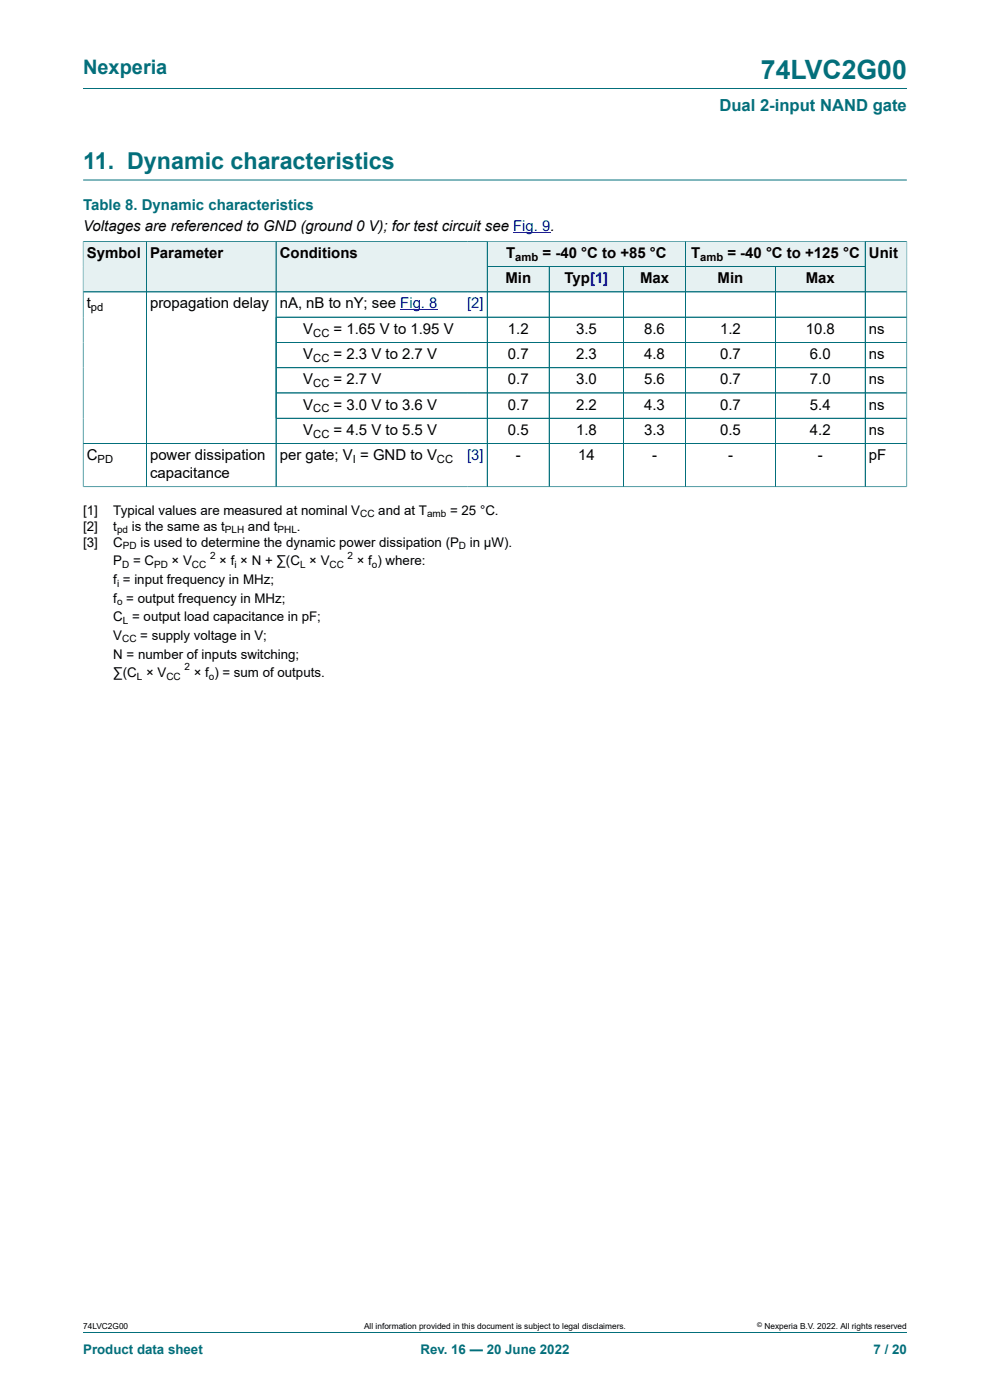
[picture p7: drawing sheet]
<svg xmlns="http://www.w3.org/2000/svg" width="210mm" height="297mm" viewBox="0 0 210 297" stroke-linecap="round" stroke-linejoin="round" font-family="sans-serif">
<defs><g id="words">
<text font-size="5.6" fill="#036f7b" x="161.4" y="16.8">74LVC2G00</text>
<text font-size="4.9" fill="#036f7b" x="17.6" y="35.9">11. Dynamic characteristics</text>
<text font-size="4.2" fill="#036f7b" x="17.6" y="15.6">Nexperia</text>
<text font-size="3.5" fill="#036f7b" x="152.6" y="23.7">Dual 2-input NAND gate</text>
<text font-size="3.2" fill="#036f7b" x="17.6" y="44.5">Table 8. Dynamic characteristics</text>
<g font-size="3.2">
<text x="17.6" y="49.1">Voltages are referenced to GND (ground 0 V); for test circuit see Fig. 9.</text>
<text x="18.4" y="54.7">Symbol</text>
<text x="31.8" y="54.7">Parameter</text>
<text x="59.3" y="54.7">Conditions</text>
<text x="107.4" y="54.7">T</text>
<text x="115.1" y="54.7">= -40 °C to +85 °C</text>
<text x="146.6" y="54.7">T</text>
<text x="154.3" y="54.7">= -40 °C to +125 °C</text>
<text x="184.3" y="54.7">Unit</text>
<text x="18.4" y="65.4">t</text>
<text x="31.8" y="65.4">propagation delay</text>
<text x="59.3" y="65.4">nA, nB to nY; see Fig. 8</text>
<text x="107.2" y="60.1">Min</text>
<text x="119.8" y="60.1">Typ[1]</text>
<text x="135.8" y="60.1">Max</text>
<text x="152.2" y="60.1">Min</text>
<text x="170.9" y="60.1">Max</text>
<text x="64.3" y="70.8">V</text>
<text x="70.8" y="70.8">= 1.65 V to 1.95 V</text>
<text x="107.7" y="70.8">1.2</text>
<text x="122.2" y="70.8">3.5</text>
<text x="136.6" y="70.8">8.6</text>
<text x="152.7" y="70.8">1.2</text>
<text x="170.9" y="70.8">10.8</text>
<text x="184.3" y="70.8">ns</text>
<text x="64.3" y="76.1">V</text>
<text x="70.8" y="76.1">= 2.3 V to 2.7 V</text>
<text x="107.7" y="76.1">0.7</text>
<text x="122.2" y="76.1">2.3</text>
<text x="136.6" y="76.1">4.8</text>
<text x="152.7" y="76.1">0.7</text>
<text x="171.8" y="76.1">6.0</text>
<text x="184.3" y="76.1">ns</text>
<text x="64.3" y="81.5">V</text>
<text x="70.8" y="81.5">= 2.7 V</text>
<text x="107.7" y="81.5">0.7</text>
<text x="122.2" y="81.5">3.0</text>
<text x="136.6" y="81.5">5.6</text>
<text x="152.7" y="81.5">0.7</text>
<text x="171.8" y="81.5">7.0</text>
<text x="184.3" y="81.5">ns</text>
<text x="64.3" y="86.9">V</text>
<text x="70.8" y="86.9">= 3.0 V to 3.6 V</text>
<text x="107.7" y="86.9">0.7</text>
<text x="122.2" y="86.9">2.2</text>
<text x="136.6" y="86.9">4.3</text>
<text x="152.7" y="86.9">0.7</text>
<text x="171.8" y="86.9">5.4</text>
<text x="184.3" y="86.9">ns</text>
<text x="64.3" y="92.2">V</text>
<text x="70.8" y="92.2">= 4.5 V to 5.5 V</text>
<text x="107.7" y="92.2">0.5</text>
<text x="122.2" y="92.2">1.8</text>
<text x="136.6" y="92.2">3.3</text>
<text x="152.7" y="92.2">0.5</text>
<text x="171.8" y="92.2">4.2</text>
<text x="184.3" y="92.2">ns</text>
<text x="18.4" y="97.6">C</text>
<text x="31.8" y="97.6">power dissipation</text>
<text x="31.8" y="101.4">capacitance</text>
<text x="59.3" y="97.6">per gate; V = GND to V</text>
<text x="109.4" y="97.6">-</text>
<text x="122.6" y="97.6">14</text>
<text x="138.3" y="97.6">-</text>
<text x="154.4" y="97.6">-</text>
<text x="173.5" y="97.6">-</text>
<text x="184.3" y="97.6">pF</text>
</g>
<g font-size="3.2" fill="#00f">
<text x="99.1" y="65.4">[2]</text>
<text x="99.1" y="97.6">[3]</text>
</g>
<g font-size="2.8">
<text x="17.6" y="109.2">[1]</text>
<text x="17.6" y="112.6">[2]</text>
<text x="24" y="109.2">Typical values are measured at nominal V</text>
<text x="24" y="112.6">t</text>
<text x="28" y="112.6">is the same as t</text>
<text x="52.6" y="112.6">and t</text>
<text x="63" y="112.6">.</text>
<text x="80.2" y="109.2">and at T</text>
<text x="95.5" y="109.2">= 25 °C.</text>
<text x="17.6" y="116">[3]</text>
<text x="24" y="116">C</text>
<text x="24" y="119.9">P</text>
<text x="28.2" y="119.9">= C</text>
<text x="29.8" y="116">is used to determine the dynamic power dissipation (P</text>
<text x="36.4" y="119.9">× V</text>
<text x="46.5" y="119.9">× f × N + ∑(C × V</text>
<text x="75.7" y="119.9">× f ) where:</text>
<text x="99.7" y="116">in μW).</text>
<text x="24" y="123.9">f = input frequency in MHz;</text>
<text x="24" y="127.8">f = output frequency in MHz;</text>
<text x="24" y="131.8">C = output load capacitance in pF;</text>
<text x="24" y="135.7">V</text>
<text x="29.8" y="135.7">= supply voltage in V;</text>
<text x="24" y="139.7">N = number of inputs switching;</text>
<text x="24" y="143.7">∑(C × V</text>
<text x="41.1" y="143.7">× f ) = sum of outputs.</text>
</g>
<g font-size="2.8" fill="#036f7b">
<text x="17.6" y="287.2">Product data sheet</text>
<text x="89.2" y="287.2">Rev. 16 — 20 June 2022</text>
<text x="185.3" y="287.2">7 / 20</text>
</g>
<g font-size="2.4">
<text x="109.3" y="55.3">amb</text>
<text x="148.5" y="55.3">amb</text>
<text x="19.3" y="66">pd</text>
<text x="66.5" y="71.4">CC</text>
<text x="66.5" y="76.8">CC</text>
<text x="66.5" y="82.1">CC</text>
<text x="66.5" y="87.5">CC</text>
<text x="66.5" y="92.9">CC</text>
<text x="20.7" y="98.2">PD</text>
<text x="74.9" y="98.2">I</text>
<text x="92.7" y="98.2">CC</text>
</g>
<g font-size="2.1">
<text x="24.8" y="113.2">pd</text>
<text x="47.7" y="113.2">PLH</text>
<text x="58.9" y="113.2">PHL</text>
<text x="76.4" y="109.8">CC</text>
<text x="90.6" y="109.8">amb</text>
<text x="26.1" y="116.5">PD</text>
<text x="44.6" y="118.5">2</text>
<text x="73.7" y="118.5">2</text>
<text x="97.4" y="116.5">D</text>
<text x="24.8" y="124.4">i</text>
<text x="25.9" y="120.5">D</text>
<text x="32.7" y="120.5">PD</text>
<text x="40.7" y="120.5">CC</text>
<text x="49.7" y="120.5">i</text>
<text x="63.6" y="120.5">L</text>
<text x="69.9" y="120.5">CC</text>
<text x="78.9" y="120.5">o</text>
<text x="24.8" y="128.4">o</text>
<text x="25.9" y="136.3">CC</text>
<text x="26.1" y="132.3">L</text>
<text x="39.1" y="142.2">2</text>
<text x="29" y="144.2">L</text>
<text x="35.3" y="144.2">CC</text>
<text x="44.3" y="144.2">o</text>
</g>
<g font-size="1.8">
<text x="17.6" y="282">74LVC2G00</text>
<text x="77.2" y="282">All information provided in this document is subject to legal disclaimers.</text>
<text x="162.2" y="282">Nexperia B.V. 2022. All rights reserved</text>
</g>
<text font-size="1.4" x="160.6" y="281.6">©</text>
</g></defs>
<path d="M17.6 18.8h174.8M17.6 38.2h174.8M103.4 51.2h42v5.4h-42z" fill="none" stroke="#036f7b" stroke-width=".21"/>
<path d="M108.9 49.4h7.9" fill="none" stroke="#00f" stroke-width=".21"/>
<path d="M103.4 51.3h42v5.2h-42z" fill="#e6f1f2"/>
<path d="M145.4 51.2h38.1v5.4h-38.1z" fill="none" stroke="#036f7b" stroke-width=".21"/>
<path d="M145.5 51.3h38v5.2h-38z" fill="#e6f1f2"/>
<path d="M17.6 51.1v10.8h13.4v-10.7h-13.4" fill="none" stroke="#036f7b" stroke-width=".21"/>
<path d="M17.7 51.3h13.3v10.6h-13.3z" fill="#e6f1f2"/>
<path d="M31 51.2h27.6v10.7h-27.6z" fill="none" stroke="#036f7b" stroke-width=".21"/>
<path d="M31.1 51.3h27.4v10.6h-27.4z" fill="#e6f1f2"/>
<path d="M58.6 51.2h44.8v10.7h-44.8z" fill="none" stroke="#036f7b" stroke-width=".21"/>
<g fill="#e6f1f2">
<path d="M58.6 51.3h44.7v10.6h-44.7z"/>
<path d="M103.4 56.6h13v5.3h-13z"/>
</g>
<path d="M103.4 56.6h13.1v5.3h-13.1z" fill="none" stroke="#036f7b" stroke-width=".21"/>
<path d="M116.6 56.6h15.6v5.3h-15.6z" fill="#e6f1f2"/>
<path d="M116.5 56.6h15.8v5.3h-15.8z" fill="none" stroke="#036f7b" stroke-width=".21"/>
<path d="M132.4 56.6h13v5.3h-13z" fill="#e6f1f2"/>
<path d="M132.3 56.6h13.1v5.3h-13.1z" fill="none" stroke="#036f7b" stroke-width=".21"/>
<path d="M145.5 56.6h18.9v5.3h-18.9z" fill="#e6f1f2"/>
<path d="M145.4 56.6h19.1v5.3h-19.1z" fill="none" stroke="#036f7b" stroke-width=".21"/>
<path d="M164.6 56.6h18.9v5.3h-18.9z" fill="#e6f1f2"/>
<path d="M192.4 51.1v10.8h-27.9v-5.3h19M192.4 51.2h-8.9v10.7" fill="none" stroke="#036f7b" stroke-width=".21"/>
<path d="M183.6 51.3h8.7v10.6h-8.7z" fill="#e6f1f2"/>
<g fill="none" stroke="#036f7b" stroke-width=".21">
<path d="M17.6 51.3v52M17.7 51.2h174.6M31 51.3v52M58.6 51.3v52M103.4 51.3v52M103.4 56.6h80.1M116.5 56.6v46.7M132.3 56.6v46.7M145.4 51.3v52M164.5 56.6v46.7M183.5 51.3v52M192.4 51.3v52"/>
<path d="M17.6 61.9h174.8M58.6 67.3h133.8M58.6 72.6h133.8M58.6 78h133.8M17.6 94.1h174.8M58.6 83.4h133.8M58.6 88.7h133.8M17.6 103.3h174.8M17.6 282.6h174.8"/>
</g>
<path d="M84.9 65.8h7.9" fill="none" stroke="#00f" stroke-width=".21"/>
<use href="#words"/>
</svg>
